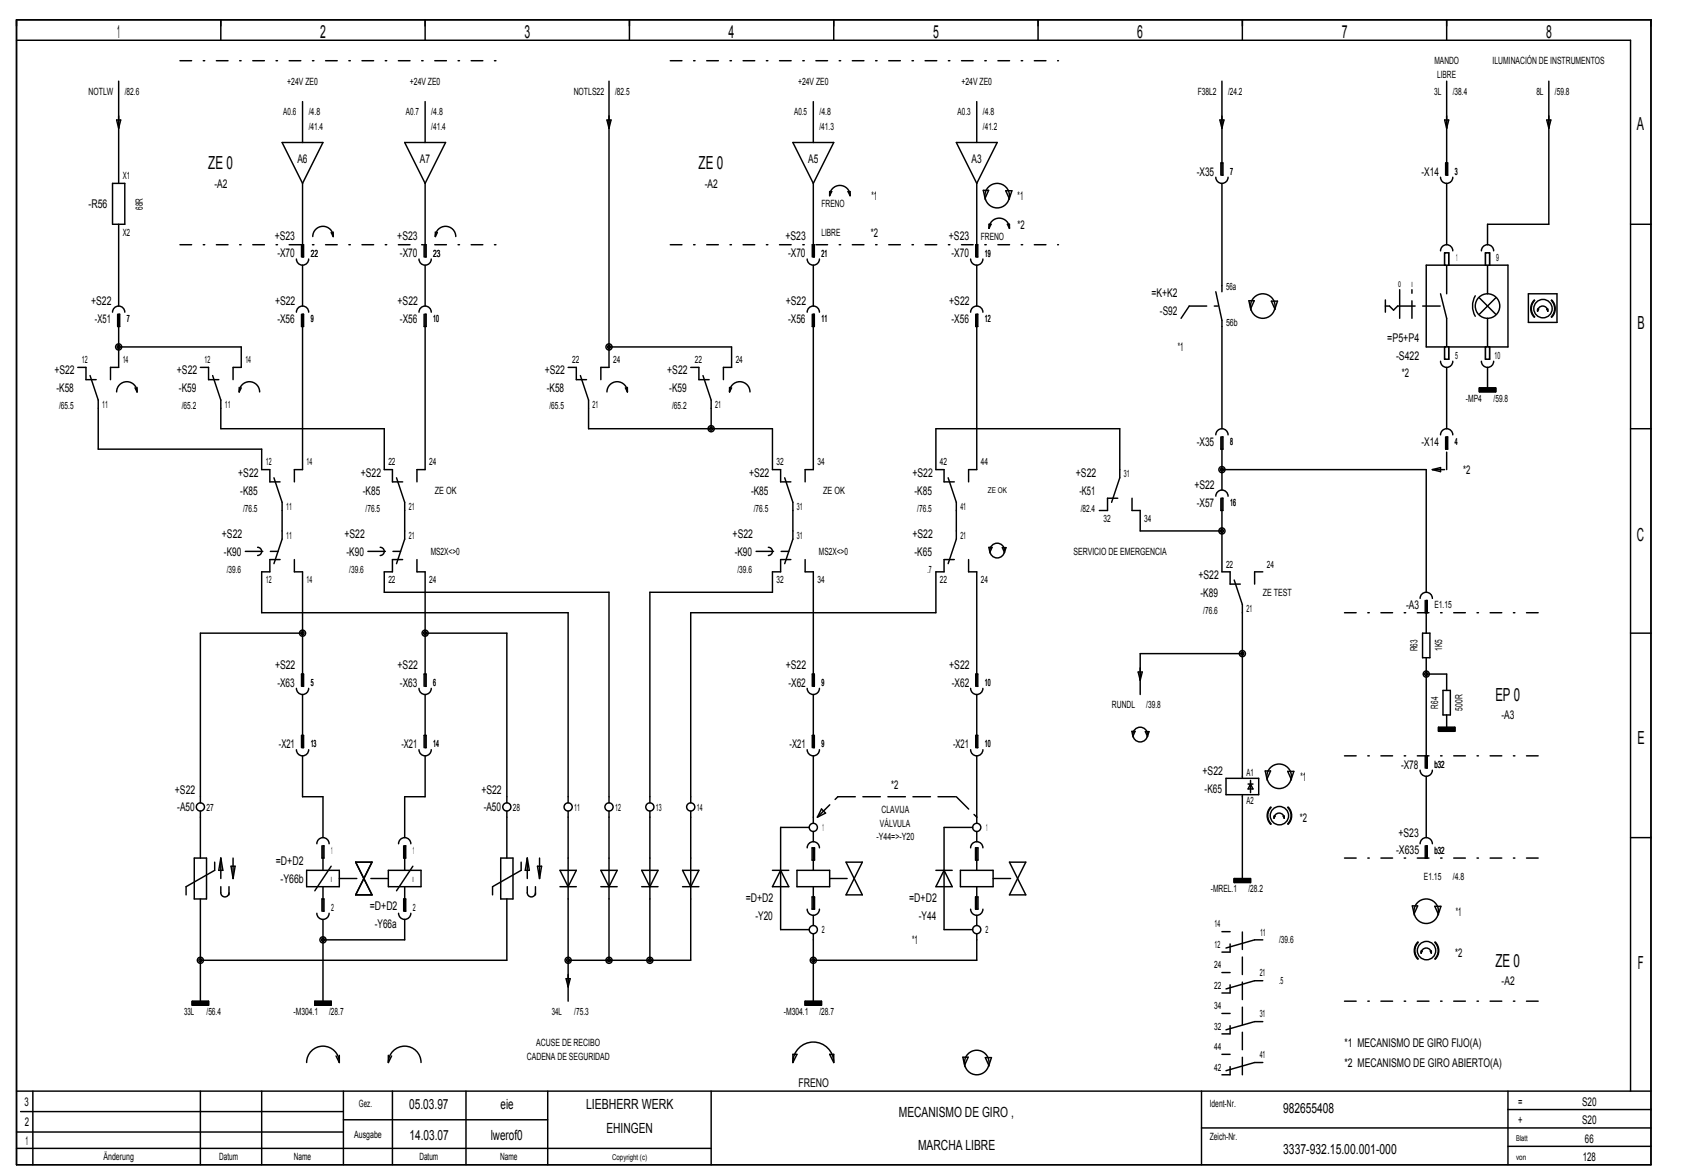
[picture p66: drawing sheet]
<svg xmlns="http://www.w3.org/2000/svg" width="408mm" height="284mm" viewBox="0 0 408 284" stroke-linecap="round" stroke-linejoin="round" font-family="sans-serif">
<defs><g id="words">
<g font-size="4.4">
<text x="28.4" y="9.3">1</text>
<text x="77.5" y="9.3">2</text>
<text x="127.1" y="9.3">3</text>
<text x="176.5" y="9.3">4</text>
<text x="226.1" y="9.3">5</text>
<text x="275.5" y="9.3">6</text>
<text x="325.1" y="9.3">7</text>
<text x="374.6" y="9.3">8</text>
<text x="396.6" y="31.6">A</text>
<text x="50.4" y="41">ZE 0</text>
<text x="169.2" y="41">ZE 0</text>
<text x="396.7" y="79.6">B</text>
<text x="396.6" y="131.1">C</text>
<text x="362.3" y="169.7">EP 0</text>
<text x="396.7" y="180.1">E</text>
<text x="362.3" y="234">ZE 0</text>
<text x="396.8" y="234.5">F</text>
</g>
<g font-size="3.4">
<text x="99.2" y="268.5">05.03.97</text>
<text x="121.3" y="268.5">eie</text>
<text x="142" y="268.5">LIEBHERR WERK</text>
<text x="310.9" y="269.5">982655408</text>
<text x="99.2" y="275.9">14.03.07</text>
<text x="118.9" y="275.9">lwerof0</text>
<text x="146.9" y="274.4">EHINGEN</text>
<text x="217.8" y="270.4">MECANISMO DE GIRO ,</text>
<text x="222.4" y="278.4">MARCHA LIBRE</text>
<text x="310.9" y="279.4">3337­932.15.00.001­000</text>
</g>
<g font-size="2.9">
<text x="72.1" y="39.4">A6</text>
<text x="101.8" y="39.4">A7</text>
<text x="195.8" y="39.4">A5</text>
<text x="235.4" y="39.4">A3</text>
<text x="52" y="45.5">­A2</text>
<text x="170.8" y="45.5">­A2</text>
<text x="289.9" y="42.5">­X35</text>
<text x="344.4" y="42.5">­X14</text>
<text x="21.4" y="50.4">­R56</text>
<text x="211.1" y="48.5">*1</text>
<text x="246.6" y="48.5">*1</text>
<text x="66.6" y="58">+S23</text>
<text x="96.3" y="58">+S23</text>
<text x="190.3" y="58">+S23</text>
<text x="211" y="57.4">*2</text>
<text x="229.9" y="58">+S23</text>
<text x="246.6" y="55.4">*2</text>
<text x="67.2" y="62.3">­X70</text>
<text x="96.9" y="62.3">­X70</text>
<text x="190.9" y="62.3">­X70</text>
<text x="230.5" y="62.3">­X70</text>
<text x="279" y="71.9">=K+K2</text>
<text x="22.1" y="73.8">+S22</text>
<text x="66.6" y="73.8">+S22</text>
<text x="96.3" y="73.8">+S22</text>
<text x="190.4" y="73.8">+S22</text>
<text x="230" y="73.8">+S22</text>
<text x="281" y="76.2">­S92</text>
<text x="23" y="78.2">­X51</text>
<text x="67.2" y="78.2">­X56</text>
<text x="96.9" y="78.2">­X56</text>
<text x="190.9" y="78.2">­X56</text>
<text x="230.5" y="78.2">­X56</text>
<text x="336.1" y="82.7">=P5+P4</text>
<text x="285.4" y="85.1">*1</text>
<text x="338.2" y="87.1">­S422</text>
<text x="13.2" y="90.7">+S22</text>
<text x="13.7" y="95">­K58</text>
<text x="42.9" y="90.7">+S22</text>
<text x="43.4" y="95">­K59</text>
<text x="132" y="90.7">+S22</text>
<text x="132.5" y="95">­K58</text>
<text x="161.7" y="90.7">+S22</text>
<text x="162.2" y="95">­K59</text>
<text x="339.7" y="91.2">*2</text>
<text x="289.9" y="107.9">­X35</text>
<text x="344.4" y="107.9">­X14</text>
<text x="57.7" y="115.4">+S22</text>
<text x="58.2" y="119.7">­K85</text>
<text x="87.4" y="115.4">+S22</text>
<text x="87.9" y="119.7">­K85</text>
<text x="181.5" y="115.4">+S22</text>
<text x="182" y="119.7">­K85</text>
<text x="221.1" y="115.4">+S22</text>
<text x="221.6" y="119.7">­K85</text>
<text x="260.7" y="115.4">+S22</text>
<text x="261.5" y="119.7">­K51</text>
<text x="289.4" y="118.4">+S22</text>
<text x="354.5" y="114.8">*2</text>
<text x="289.9" y="122.7">­X57</text>
<text x="53.8" y="130.3">+S22</text>
<text x="83.5" y="130.3">+S22</text>
<text x="177.5" y="130.3">+S22</text>
<text x="221.1" y="130.3">+S22</text>
<text x="54.3" y="134.6">­K90</text>
<text x="84" y="134.6">­K90</text>
<text x="178" y="134.6">­K90</text>
<text x="221.6" y="134.6">­K65</text>
<text x="290.4" y="140.2">+S22</text>
<text x="290.9" y="144.5">­K89</text>
<text x="340.7" y="147.5">­A3</text>
<text x="66.6" y="161.9">+S22</text>
<text x="96.3" y="161.9">+S22</text>
<text x="190.4" y="161.9">+S22</text>
<text x="230" y="161.9">+S22</text>
<text x="67.2" y="166.3">­X63</text>
<text x="96.9" y="166.3">­X63</text>
<text x="191" y="166.3">­X62</text>
<text x="230.6" y="166.3">­X62</text>
<text x="363.8" y="174.2">­A3</text>
<text x="67.6" y="181.1">­X21</text>
<text x="97.3" y="181.1">­X21</text>
<text x="191.3" y="181.1">­X21</text>
<text x="230.9" y="181.1">­X21</text>
<text x="215.9" y="191">*2</text>
<text x="291.4" y="187.7">+S22</text>
<text x="315.1" y="189">*1</text>
<text x="339.4" y="186.1">­X78</text>
<text x="42.4" y="192.1">+S22</text>
<text x="42.9" y="196.5">­A50</text>
<text x="116.6" y="192.1">+S22</text>
<text x="117.2" y="196.5">­A50</text>
<text x="291.9" y="192">­K65</text>
<text x="314.9" y="198.9">*2</text>
<text x="338.8" y="202.5">+S23</text>
<text x="66.8" y="209.5">=D+D2</text>
<text x="338.2" y="206.9">­X635</text>
<text x="68" y="213.8">­Y66b</text>
<text x="89.6" y="220.4">=D+D2</text>
<text x="180.7" y="218.4">=D+D2</text>
<text x="220.3" y="218.4">=D+D2</text>
<text x="352.7" y="221.7">*1</text>
<text x="90.8" y="224.7">­Y66a</text>
<text x="183" y="222.7">­Y20</text>
<text x="222.6" y="222.7">­Y44</text>
<text x="221" y="228.6">*1</text>
<text x="352.5" y="231.6">*2</text>
<text x="363.8" y="238.5">­A2</text>
<text x="325.7" y="253.4">*1 MECANISMO DE GIRO FIJO(A)</text>
<text x="193.4" y="263.3">FRENO</text>
<text x="325.7" y="258.3">*2 MECANISMO DE GIRO ABIERTO(A)</text>
<text x="5.9" y="267.8">3</text>
<text x="367.8" y="267.8">=</text>
<text x="383.3" y="267.8">S20</text>
<text x="6" y="272.7">2</text>
<text x="367.8" y="272.2">+</text>
<text x="383.3" y="272.2">S20</text>
<text x="6.2" y="277.2">1</text>
<text x="383.5" y="281.1">128</text>
<text x="384" y="276.7">66</text>
</g>
<g font-size="2.4">
<text x="347.5" y="15.6">MANDO</text>
<text x="361.6" y="15.6">ILUMINACIÓN DE INSTRUMENTOS</text>
<text x="21.5" y="23">NOTLW</text>
<text x="30.2" y="23">/82.6</text>
<text x="69.6" y="20.5">+24V ZE0</text>
<text x="99.3" y="20.5">+24V ZE0</text>
<text x="139" y="23">NOTLS22</text>
<text x="149" y="23">/82.5</text>
<text x="193.4" y="20.5">+24V ZE0</text>
<text x="233" y="20.5">+24V ZE0</text>
<text x="290.2" y="23">F38L2</text>
<text x="297.5" y="23">/24.2</text>
<text x="347.5" y="23">3L</text>
<text x="348.2" y="18.9">LIBRE</text>
<text x="352" y="23">/38.4</text>
<text x="372.2" y="23">8L</text>
<text x="376.7" y="23">/59.8</text>
<text x="68.6" y="28">A0.6</text>
<text x="74.8" y="28">/4.8</text>
<text x="98.3" y="28">A0.7</text>
<text x="104.5" y="28">/4.8</text>
<text x="192.4" y="28">A0.5</text>
<text x="198.5" y="28">/4.8</text>
<text x="232" y="28">A0.3</text>
<text x="238.1" y="28">/4.8</text>
<text x="74.8" y="31.4">/41.4</text>
<text x="104.5" y="31.4">/41.4</text>
<text x="198.5" y="31.4">/41.3</text>
<text x="238.1" y="31.4">/41.2</text>
<text x="29.7" y="43.4">X1</text>
<text x="298" y="42.3">7</text>
<text x="352.5" y="42.3">3</text>
<text x="34.6" y="50.8" transform="rotate(-90 34.6 50.8)">68R</text>
<text x="199" y="50.2">FRENO</text>
<text x="29.7" y="57.1">X2</text>
<text x="199" y="57.2">LIBRE</text>
<text x="237.6" y="58.1">FRENO</text>
<text x="75.3" y="62.1">22</text>
<text x="105" y="62.1">23</text>
<text x="199" y="62.1">21</text>
<text x="238.6" y="62.1">19</text>
<text x="352.8" y="63.1">1</text>
<text x="362.5" y="63.1">9</text>
<text x="297" y="70.1">56a</text>
<text x="30.7" y="77.9">7</text>
<text x="75.3" y="77.9">9</text>
<text x="105" y="77.9">10</text>
<text x="199" y="77.9">11</text>
<text x="238.6" y="77.9">12</text>
<text x="297" y="78.9">56b</text>
<text x="19.8" y="87.9">12</text>
<text x="29.7" y="87.9">14</text>
<text x="49.5" y="87.9">12</text>
<text x="59.4" y="87.9">14</text>
<text x="138.6" y="87.9">22</text>
<text x="148.5" y="87.9">24</text>
<text x="168.3" y="87.9">22</text>
<text x="178.2" y="87.9">24</text>
<text x="352.6" y="86.9">5</text>
<text x="362.1" y="86.9">10</text>
<text x="14.3" y="99.1">/65.5</text>
<text x="24.8" y="98.7">11</text>
<text x="44" y="99.1">/65.2</text>
<text x="54.5" y="98.7">11</text>
<text x="133.1" y="99.1">/65.5</text>
<text x="143.6" y="98.7">21</text>
<text x="162.8" y="99.1">/65.2</text>
<text x="173.3" y="98.7">21</text>
<text x="355.2" y="97.3">­MP4</text>
<text x="361.9" y="97.3">/59.8</text>
<text x="298" y="107.6">8</text>
<text x="352.5" y="107.6">4</text>
<text x="64.4" y="112.7">12</text>
<text x="74.3" y="112.7">14</text>
<text x="94.1" y="112.7">22</text>
<text x="104" y="112.7">24</text>
<text x="188.1" y="112.7">32</text>
<text x="198" y="112.7">34</text>
<text x="227.7" y="112.7">42</text>
<text x="237.6" y="112.7">44</text>
<text x="105.4" y="119.5">ZE OK</text>
<text x="199.4" y="119.5">ZE OK</text>
<text x="272.3" y="115.6">31</text>
<text x="58.9" y="123.9">/76.5</text>
<text x="69.3" y="123.5">11</text>
<text x="88.6" y="123.9">/76.5</text>
<text x="99" y="123.5">21</text>
<text x="182.6" y="123.9">/76.5</text>
<text x="193.1" y="123.5">31</text>
<text x="222.2" y="123.9">/76.5</text>
<text x="232.7" y="123.5">41</text>
<text x="261.8" y="123.9">/82.4</text>
<text x="298" y="122.5">16</text>
<text x="69.3" y="130.4">11</text>
<text x="99" y="130.4">21</text>
<text x="193.1" y="130.4">31</text>
<text x="232.7" y="130.4">21</text>
<text x="267.3" y="126.4">32</text>
<text x="277.2" y="126.4">34</text>
<text x="104.4" y="134.4">MS2X&lt;&gt;0</text>
<text x="198.4" y="134.4">MS2X&lt;&gt;0</text>
<text x="260.1" y="134.4">SERVICIO DE EMERGENCIA</text>
<text x="297" y="137.4">22</text>
<text x="306.9" y="137.4">24</text>
<text x="54.9" y="138.7">/39.6</text>
<text x="64.4" y="141.2">12</text>
<text x="74.3" y="141.2">14</text>
<text x="84.6" y="138.7">/39.6</text>
<text x="94.1" y="141.2">22</text>
<text x="104" y="141.2">24</text>
<text x="178.7" y="138.7">/39.6</text>
<text x="188.1" y="141.2">32</text>
<text x="198" y="141.2">34</text>
<text x="224.7" y="138.7">.7</text>
<text x="227.7" y="141.2">22</text>
<text x="237.6" y="141.2">24</text>
<text x="291.5" y="148.6">/76.6</text>
<text x="302" y="148.2">21</text>
<text x="305.9" y="144.3">ZE TEST</text>
<text x="347.5" y="147.2">E1.15</text>
<text x="343.5" y="157.7" transform="rotate(-90 343.5 157.7)">R63</text>
<text x="349.4" y="157.6" transform="rotate(-90 349.4 157.6)">1K5</text>
<text x="75.3" y="166.1">5</text>
<text x="105" y="166.1">6</text>
<text x="199" y="166.1">9</text>
<text x="238.6" y="166.1">10</text>
<text x="269.4" y="171.5">RUNDL</text>
<text x="277.7" y="171.5">/39.8</text>
<text x="348.4" y="171.5" transform="rotate(-90 348.4 171.5)">R64</text>
<text x="354.3" y="172" transform="rotate(-90 354.3 172)">500R</text>
<text x="75.3" y="180.9">13</text>
<text x="105" y="180.9">14</text>
<text x="199" y="180.9">9</text>
<text x="238.6" y="180.9">10</text>
<text x="347.5" y="185.9">b32</text>
<text x="302" y="187.9">A1</text>
<text x="50" y="196.3">27</text>
<text x="124.3" y="196.3">28</text>
<text x="139.1" y="196.3">11</text>
<text x="149" y="196.3">12</text>
<text x="158.9" y="196.3">13</text>
<text x="168.8" y="196.3">14</text>
<text x="213.6" y="196.7">CLAVIJA</text>
<text x="302" y="194.7">A2</text>
<text x="199.3" y="201.2">1</text>
<text x="212.3" y="203.5">­Y44=&gt;­Y20</text>
<text x="213.2" y="200.1">VÁLVULA</text>
<text x="238.9" y="201.2">1</text>
<text x="80.2" y="206.6">1</text>
<text x="100" y="206.6">1</text>
<text x="347.5" y="206.6">b32</text>
<text x="345" y="213.1">E1.15</text>
<text x="352" y="213.1">/4.8</text>
<text x="80.2" y="220.5">2</text>
<text x="100" y="220.5">2</text>
<text x="293.4" y="216.1">­MREL.1</text>
<text x="302.5" y="216.1">/28.2</text>
<text x="199.1" y="226">2</text>
<text x="238.7" y="226">2</text>
<text x="294.3" y="224.5">14</text>
<text x="305.3" y="226.5">11</text>
<text x="294.3" y="229.5">12</text>
<text x="309.9" y="228.4">/39.6</text>
<text x="294.2" y="239.4">22</text>
<text x="294.2" y="234.4">24</text>
<text x="305.2" y="236.4">21</text>
<text x="309.9" y="238.3">.5</text>
<text x="44.6" y="245.8">33L</text>
<text x="50" y="245.8">/56.4</text>
<text x="71.1" y="245.8">­M304.1</text>
<text x="79.7" y="245.8">/28.7</text>
<text x="133.7" y="245.8">34L</text>
<text x="139.1" y="245.8">/75.3</text>
<text x="189.9" y="245.8">­M304.1</text>
<text x="198.5" y="245.8">/28.7</text>
<text x="294.2" y="244.3">34</text>
<text x="294.2" y="249.3">32</text>
<text x="305.2" y="246.3">31</text>
<text x="127.6" y="256.5">CADENA DE SEGURIDAD</text>
<text x="129.9" y="253.2">ACUSE DE RECIBO</text>
<text x="294.2" y="254.2">44</text>
<text x="305.2" y="256.2">41</text>
<text x="294.2" y="259.2">42</text>
<text x="87" y="268">Gez.</text>
<text x="293.1" y="268">Ident­Nr.</text>
<text x="85.8" y="275.5">Ausgabe</text>
<text x="293.1" y="275.9">Zeich­Nr.</text>
<text x="25.1" y="280.9">Änderung</text>
<text x="53.1" y="280.9">Datum</text>
<text x="71.2" y="280.9">Name</text>
<text x="101.6" y="280.9">Datum</text>
<text x="121.2" y="280.9">Name</text>
</g>
<g font-size="1.9">
<text x="338.8" y="69.4">0</text>
<text x="239.4" y="119.4">ZE OK</text>
<text x="148.3" y="280.8">Copyright (c)</text>
<text x="367.3" y="280.8">von</text>
<text x="367.3" y="276.4">Blatt</text>
</g>
<g font-size="1.7">
<text x="342" y="69.4">I</text>
<text x="80.2" y="213.5">I</text>
<text x="100" y="213.5">I</text>
</g>
</g></defs>
<g fill="none" stroke="#000" stroke-width=".35">
<path d="M28.3 29.1h.9l-.4 1.9zM28.8 28.1v2.9M68.3 34.5h9.9l-4.9 9.9zM98.1 34.5h9.8l-4.9 9.9zM147.1 29.1h.9l-.4 1.9zM147.6 28.1v2.9M192.1 34.5h9.9l-5 9.9zM231.7 34.5h9.9l-4.9 9.9zM350.5 39.4v3h.2v-3h-.4v3M27.3 44.4h2.9v9.9h-2.9zM73.3 59.2v3h.2v-3h-.4v3M75.8 57.3a2.47 2.47 0 0 1 2.5-2.5 2.47 2.47 0 0 1 2.4 2.5"/>
<path d="M80.2 56.3l.5 1M80.7 56.2v1.1M103 59.2v3h.2v-3h-.4v3M105.5 57.3a2.47 2.47 0 0 1 2.4-2.5 2.47 2.47 0 0 1 2.5 2.5M105.5 56.2v1.1M106 56.3l-.5 1M197 59.2v3h.3v-3h-.5v3M201 47.4a2.47 2.47 0 0 1 2.5-2.5 2.47 2.47 0 0 1 2.5 2.5M201 46.4h.5l-.5 1zM205.5 46.4h.5v1zM236.7 59.2v3h.2v-3h-.5v3M238.7 47.9l.8-1.8h-1.3l.5 2.3"/>
<path d="M239.6 55.3a2.47 2.47 0 0 1 2.5-2.5 2.47 2.47 0 0 1 2.5 2.5M239.6 54.3h.5l-.5 1zM244.1 54.3h.5v1zM244.6 48.2l-.9-2h1.5l-.7 2.1M349 42.9a1.48 1.48 0 0 0 1.5 1.5 1.48 1.48 0 0 0 1.5-1.5M27.3 75.6a1.49 1.49 0 0 1 1.4-1.5 1.49 1.49 0 0 1 1.5 1.5M28.5 76.1v2.9h.5v-2.9h-.2v2.9M71.8 75.6a1.49 1.49 0 0 1 1.5-1.5 1.49 1.49 0 0 1 1.5 1.5M71.8 62.7a1.49 1.49 0 0 0 1.5 1.5 1.49 1.49 0 0 0 1.5-1.5M73.1 76.1v2.9h.4v-2.9h-.2v2.9M101.5 75.6a1.49 1.49 0 0 1 1.5-1.5 1.49 1.49 0 0 1 1.5 1.5M101.5 62.7a1.49 1.49 0 0 0 1.5 1.5 1.49 1.49 0 0 0 1.5-1.5"/>
<path d="M102.8 76.1v2.9h.4v-2.9h-.2v2.9M195.6 75.6a1.49 1.49 0 0 1 1.5-1.5 1.49 1.49 0 0 1 1.4 1.5M195.6 62.7a1.49 1.49 0 0 0 1.5 1.5 1.49 1.49 0 0 0 1.4-1.5M196.8 76.1v2.9h.5v-2.9h-.3v2.9M235.2 75.6a1.49 1.49 0 0 1 1.4-1.5 1.49 1.49 0 0 1 1.5 1.5M235.2 62.7a1.49 1.49 0 0 0 1.4 1.5 1.49 1.49 0 0 0 1.5-1.5M236.4 76.1v2.9h.5v-2.9h-.2v2.9M335.6 72.6v3M339.1 70.1v7M345.5 64.2h19.9v19.8h-19.9zM349 60.7a1.48 1.48 0 0 1 1.5-1.5 1.48 1.48 0 0 1 1.5 1.5M349 71.1l1.5 6v6.9"/>
<path d="M350 64.2v-3h1v3M350.5 64.2v6.9M357.4 71.6a5 5 0 0 0 0 5M358.4 72.1l4 4M358.9 60.7a1.48 1.48 0 0 1 1.5-1.5 1.48 1.48 0 0 1 1.5 1.5M360.4 64.2v6.9M360.4 77.1v6.9M362.4 72.1l-4 4M18.9 88.9h1.9v3h2.5M21.8 90.9l2 6v1.9M28.3 94.9a2.47 2.47 0 0 1 2.4-2.5 2.47 2.47 0 0 1 2.5 2.5M28.8 88.9h-2v3"/>
<path d="M32.7 93.9l.5 1M33.2 93.8v1.1M48.5 88.9h2v3h2.5M51.5 90.9l2 6v1.9M58 94.9a2.47 2.47 0 0 1 2.4-2.5 2.47 2.47 0 0 1 2.5 2.5M58 93.8v1.1M58.4 88.9h-1.9v3M58.4 93.9l-.4 1M137.7 88.9h1.9v3h2.5M140.6 90.9l2 6v1.9M147.1 94.9a2.48 2.48 0 0 1 2.4-2.5 2.48 2.48 0 0 1 2.5 2.5M147.6 88.9h-2v3"/>
<path d="M151.5 93.9l.5 1M152 93.8v1.1M167.4 88.9h1.9v3h2.5M170.3 90.9l2 6v1.9M176.8 94.9a2.47 2.47 0 0 1 2.4-2.5 2.47 2.47 0 0 1 2.5 2.5M176.8 93.8v1.1M177.2 88.9h-1.9v3M177.2 93.9l-.4 1M349 87.5a1.48 1.48 0 0 0 1.5 1.4 1.48 1.48 0 0 0 1.5-1.4M358.9 87.5a1.48 1.48 0 0 0 1.5 1.4 1.48 1.48 0 0 0 1.5-1.4M63.4 113.7h2v3h2.5M66.4 115.7l1.9 5.9v2"/>
<path d="M73.3 113.7h-2v3M93.1 113.7h2v3h2.5M96.1 115.7l2 5.9v2M103 113.7h-2v3M187.1 113.7h2v3h2.5M190.1 115.7l2 5.9v2M197 113.7h-1.9v3M226.8 113.7h1.9v3h2.5M229.7 115.7l2 5.9v2M236.7 113.7h-2v3M62.4 132.5a.99 .99 0 0 1 1 1 .99 .99 0 0 1-1 1M67.9 135.5h-2.5v2.9h-2"/>
<path d="M68.3 128.5v2l-1.9 6M71.3 135.5v2.9h2M92.1 132.5a.99 .99 0 0 1 1 1 .99 .99 0 0 1-1 1M97.6 135.5h-2.5v2.9h-2M98.1 128.5v2l-2 6M101 135.5v2.9h2M186.2 132.5a.99 .99 0 0 1 .9 1 .99 .99 0 0 1-.9 1M191.6 135.5h-2.5v2.9h-2M192.1 128.5v2l-2 6M195.1 135.5v2.9h1.9M231.2 135.5h-2.5v2.9h-1.9M231.7 128.5v2l-2 6"/>
<path d="M234.7 135.5v2.9h2M239.9 133.6l.5-1.1h-.8l.3 1.4M243.4 133.8l-.6-1.2h.9l-.4 1.2M344.1 144.9a1.48 1.48 0 0 1 1.5-1.5 1.48 1.48 0 0 1 1.4 1.5M344.7 153.3h1.7v5.9h-1.7zM345.3 145.4v2.9h.5v-2.9h-.3v2.9M71.8 166.7a1.49 1.49 0 0 0 1.5 1.4 1.49 1.49 0 0 0 1.5-1.4M73.3 163.2v3h.2v-3h-.4v3M73.3 178v3h.2v-3h-.4v3M101.5 166.7a1.49 1.49 0 0 0 1.5 1.4 1.49 1.49 0 0 0 1.5-1.4M103 163.2v3h.2v-3h-.4v3M103 178v3h.2v-3h-.4v3"/>
<path d="M195.6 166.7a1.49 1.49 0 0 0 1.5 1.4 1.49 1.49 0 0 0 1.4-1.4M197 163.2v3h.3v-3h-.5v3M197 178v3h.3v-3h-.5v3M235.2 166.7a1.49 1.49 0 0 0 1.4 1.4 1.49 1.49 0 0 0 1.5-1.4M236.7 163.2v3h.2v-3h-.5v3M236.7 178v3h.2v-3h-.5v3M348.5 176.1h4v1h-4zM348.5 177h4M348.5 176.9h4M348.5 176.8h4M348.5 176.7h4M348.5 176.6h4"/>
<path d="M348.5 176.5h4M348.5 176.4h4M348.5 176.3h4M348.5 176.2h4M349.6 167.2h1.8v5.9h-1.8zM48.5 192.9v1.5M48.5 196.4v1.4M71.8 181.5a1.49 1.49 0 0 0 1.5 1.5 1.49 1.49 0 0 0 1.5-1.5M101.5 181.5a1.49 1.49 0 0 0 1.5 1.5 1.49 1.49 0 0 0 1.5-1.5M122.8 192.9v1.5M122.8 196.4v1.4M137.7 192.9v1.5"/>
<path d="M137.7 196.4v1.4M147.6 192.9v1.5M147.6 196.4v1.4M157.5 192.9v1.5M157.5 196.4v1.4M167.4 192.9v1.5M167.4 196.4v1.4M195.6 181.5a1.49 1.49 0 0 0 1.5 1.5 1.49 1.49 0 0 0 1.4-1.5M197 197.8v1.5M235.2 181.5a1.49 1.49 0 0 0 1.4 1.5 1.49 1.49 0 0 0 1.5-1.5M236.7 197.8v1.5M344.1 186.5a1.48 1.48 0 0 0 1.5 1.4 1.48 1.48 0 0 0 1.4-1.4"/>
<path d="M345.5 183v3h.3v-3h-.5v3M47.1 207.7h2.9v9.9h-2.9zM52 208.7v2l-6.9 4v2M53.5 214.7v1.5a.99 .99 0 0 0 1 1 .99 .99 0 0 0 1-1M53.5 207.7v5M53.5 207.7l.5 3h-1zM55.5 214.7v2M56 209.7h1l-.5 3zM56.5 207.7v5M74.3 210.7h7.9v4h-7.9zM76.8 204.3a1.49 1.49 0 0 1 1.5-1.5 1.49 1.49 0 0 1 1.4 1.5M78 204.8v2.9h.5v-2.9h-.3v5.9"/>
<path d="M78.2 214.7v5.9h.3v-3h-.5v3M86.2 208.7h3.9l-3.9 8h3.9zM94.1 210.7h7.9v4h-7.9zM96.6 204.3a1.49 1.49 0 0 1 1.5-1.5 1.49 1.49 0 0 1 1.4 1.5M97.8 204.8v2.9h.5v-2.9h-.2v5.9M98.1 214.7v5.9h.2v-3h-.5v3M121.3 207.7h3v9.9h-3zM126.3 208.7v2l-7 4v2M127.8 214.7v1.5a.99 .99 0 0 0 .9 1 .99 .99 0 0 0 1-1M127.8 207.7l.4 3h-.9zM127.8 207.7v5M129.7 214.7v2"/>
<path d="M130.2 209.7h1l-.5 3zM130.7 207.7v5M135.7 210.7h3.9l-1.9 4zM135.7 214.7h3.9M137.7 207.7v9.9M145.6 210.7h3.9l-1.9 4zM145.6 214.7h3.9M147.6 207.7v9.9M155.5 210.7h3.9l-1.9 4zM155.5 214.7h3.9M157.5 207.7v9.9M165.4 210.7h3.9l-1.9 4z"/>
<path d="M165.4 214.7h3.9M167.4 207.7v9.9M187.1 210.7h4M189.1 210.7l2 4h-4zM193.1 210.7h7.9v4h-7.9zM195.6 205.3a1.49 1.49 0 0 1 1.5-1.5 1.49 1.49 0 0 1 1.4 1.5M196.1 200.3h-7v24.8h7M196.8 205.3h.5v2.9h-.5zM196.8 217.2h.5v2.9h-.5zM197 201.3v2.5M197 205.3v5.4M197 214.7v5.4"/>
<path d="M205 208.7h3.9l-3.9 8h3.9zM226.8 210.7h3.9M228.7 210.7l2 4h-3.9zM232.7 210.7h7.9v4h-7.9zM235.2 205.3a1.49 1.49 0 0 1 1.4-1.5 1.49 1.49 0 0 1 1.5 1.5M235.7 200.3h-7v24.8h7M236.4 217.2h.5v2.9h-.5zM236.4 205.3h.5v2.9h-.5zM236.7 201.3v2.5M236.7 205.3v5.4M236.7 214.7v5.4M244.6 208.7h3.9l-3.9 8h3.9z"/>
<path d="M344.1 204.3a1.48 1.48 0 0 1 1.5-1.5 1.48 1.48 0 0 1 1.4 1.5M345.3 204.8v2.9h.5v-2.9h-.3v2.9M76.8 221.1a1.49 1.49 0 0 0 1.5 1.5 1.49 1.49 0 0 0 1.4-1.5M96.6 221.1a1.49 1.49 0 0 0 1.5 1.5 1.49 1.49 0 0 0 1.4-1.5M137.2 237h.9l-.4 1.9zM137.7 236v2.9M195.6 220.1a1.49 1.49 0 0 0 1.5 1.5 1.49 1.49 0 0 0 1.4-1.5M197 221.6v2.5M197 226.1v1.4M235.2 220.1a1.49 1.49 0 0 0 1.4 1.5 1.49 1.49 0 0 0 1.5-1.5M236.7 221.6v2.5M236.7 226.1v1.4"/>
<path d="M342.7 221.1l.8-1.8h-1.3l.5 2.3M344.3 230.8a1.24 1.24 0 0 1 1.2-1.3 1.24 1.24 0 0 1 1.3 1.3M344.3 230.3h.3l-.3 .5zM346.5 230.3h.3v.5zM348.5 221.4l-.9-2h1.5l-.7 2.1M46.6 242.4h3.9v1h-3.9zM46.6 243.3h3.9M46.6 243.2h3.9M46.6 243.1h3.9M46.6 243h3.9M46.6 242.9h3.9M46.6 242.8h3.9"/>
<path d="M46.6 242.7h3.9M46.6 242.6h3.9M46.6 242.5h3.9M74.3 257.2a4 4 0 0 1 3.9-3.9 4 4 0 0 1 4 3.9M76.3 242.4h3.9v1h-3.9zM76.3 243.3h3.9M76.3 243.2h3.9M76.3 243.1h3.9M76.3 243h3.9M76.3 242.9h3.9M76.3 242.8h3.9M76.3 242.7h3.9"/>
<path d="M76.3 242.6h3.9M76.3 242.5h3.9M81.4 255.7l.8 1.5M82.2 255.5v1.7M94.1 257.2a4 4 0 0 1 3.9-3.9 4 4 0 0 1 4 3.9M94.1 255.5v1.7M94.9 255.7l-.8 1.5M192.1 257.2a4.9 4.9 0 0 1 4.9-4.9 4.9 4.9 0 0 1 5 4.9M192.1 255.3h1l-1 1.9zM195.1 242.4h3.9v1h-3.9zM195.1 243.3h3.9M195.1 243.2h3.9"/>
<path d="M195.1 243.1h3.9M195.1 243h3.9M195.1 242.9h3.9M195.1 242.8h3.9M195.1 242.7h3.9M195.1 242.6h3.9M195.1 242.5h3.9M201 255.3h1v1.9zM233.8 257.7l.8-1.7h-1.3l.5 2.2M239.6 258l-.9-1.9h1.5l-.7 2"/>
<circle cx="241.6" cy="47.4" r="2.97"/>
<circle cx="360.4" cy="74.1" r="2.97"/>
<circle cx="241.6" cy="133.3" r="1.78"/>
<circle cx="345.5" cy="163.2" r=".74"/>
<circle cx="345.5" cy="163.2" r=".37"/>
<circle cx="48.5" cy="195.4" r=".99"/>
<circle cx="122.8" cy="195.4" r=".99"/>
<circle cx="137.6" cy="195.4" r=".99"/>
<circle cx="147.5" cy="195.4" r=".99"/>
<circle cx="157.4" cy="195.4" r=".99"/>
<circle cx="167.3" cy="195.4" r=".99"/>
<circle cx="197" cy="200.3" r=".99"/>
<circle cx="236.6" cy="200.3" r=".99"/>
<circle cx="48.5" cy="232.5" r=".74"/>
<circle cx="48.5" cy="232.5" r=".37"/>
<circle cx="137.6" cy="232.5" r=".74"/>
<circle cx="137.6" cy="232.5" r=".37"/>
<circle cx="147.5" cy="232.5" r=".74"/>
<circle cx="147.5" cy="232.5" r=".37"/>
<circle cx="157.4" cy="232.5" r=".74"/>
<circle cx="157.4" cy="232.5" r=".37"/>
<circle cx="197" cy="225.1" r=".99"/>
<circle cx="236.6" cy="225.1" r=".99"/>
<circle cx="345.5" cy="220.6" r="2.97"/>
<circle cx="236.6" cy="257.2" r="2.97"/>
</g>
<path d="M335.6 74.1h1M336.6 74.1l1 1M337.6 75.1l1-1M338.6 74.1h10.9M342.1 77.1v-7M59.4 133.5h8M89.1 133.5h8M183.2 133.5h7.9M82.2 212.7h5.9M94.1 212.7h-6M201 212.7h5.9M240.6 212.7h6" fill="none" stroke="#000" stroke-width=".35" stroke-dasharray="4.2 1.8"/>
<path d="M350 61.2h1v3h-1z" fill-rule="evenodd" fill="#fff" stroke="#000" stroke-width=".35"/>
<path d="M359.9 61.2h1v3h-1z" fill="none" stroke="#000" stroke-width=".35"/>
<path d="M359.9 61.2h1v3h-1z" fill-rule="evenodd" fill="#fff" stroke="#000" stroke-width=".35"/>
<path d="M359.9 84h1v3h-1z" fill="none" stroke="#000" stroke-width=".35"/>
<path d="M359.9 84h1v3h-1z" fill-rule="evenodd" fill="#fff" stroke="#000" stroke-width=".35"/>
<path d="M350 84h1v3h-1z" fill="none" stroke="#000" stroke-width=".35"/>
<path d="M350 84h1v3h-1z" fill-rule="evenodd" fill="#fff" stroke="#000" stroke-width=".35"/>
<g fill="none" stroke="#000" stroke-width=".35">
<path d="M4 4.8h396v277.2h-396zM4 9.7h391.1v254.5M28.8 19.6v24.8M53.5 4.8v4.9M103 4.8v4.9M147.6 19.6v69.3M152.5 4.8v4.9M202 4.8v4.9M251.5 4.8v4.9M296.1 19.6v22.8h.2v-3h-.5v3M301 4.8v4.9M350.5 4.8v4.9"/>
<path d="M350.5 19.6v19.8M375.3 19.6v34.7h-14.9v4.9M73.3 24.6v9.9M103 24.6v9.9M197 24.6v9.9M236.7 24.6v9.9M295.6 29.1h.9l-.4 1.9zM350 29.1h1l-.5 1.9zM374.8 29.1h.9l-.4 1.9zM28.8 54.3v19.8M73.3 44.4v14.8M103 44.4v14.8"/>
<path d="M197 44.4v14.8M236.7 44.4v14.8M294.6 42.9a1.48 1.48 0 0 0 1.5 1.5 1.48 1.48 0 0 0 1.4-1.5M296.1 44.4v26.2M350.5 44.4v14.8M395.1 54.3h4.9M28.8 79v9.9M73.3 64.2v9.9M73.3 79v34.7M103 64.2v9.9M103 79v34.7M197 64.2v9.9"/>
<path d="M197 79v34.7M236.7 64.2v9.9M236.7 79v34.7M288.1 74.1l-1.9 3M294.6 70.6l1.5 7v26.2M303.1 74.6l.8-1.8h-1.3l.5 2.3M308.9 74.9l-.9-2h1.5l-.7 2.1M370.3 71.1h6.9v7h-6.9zM371.7 72.6a2.97 2.97 0 0 0 0 4.2M371.8 72.7a2.82 2.82 0 0 0 0 4M372.5 75.3a1.24 1.24 0 0 1 1.3-1.2 1.24 1.24 0 0 1 1.2 1.2M372.5 74.8h.3l-.3 .5z"/>
<path d="M374.8 74.8h.2v.5zM375.8 72.7a2.82 2.82 0 0 1 0 4M375.9 72.6a2.97 2.97 0 0 1 0 4.2M23.8 98.8v9.9h39.6v5M28.8 84h29.6v4.9M53.5 98.8v5h39.6v9.9M142.6 98.8v5h44.5v9.9M147.6 84h29.6v4.9M172.3 98.8v5M350.5 88.9v14.9M358.4 93.9h4v1h-4zM358.4 94.8h4"/>
<path d="M358.4 94.7h4M358.4 94.6h4M358.4 94.5h4M358.4 94.4h4M358.4 94.3h4M358.4 94.2h4M358.4 94.1h4M358.4 94h4M360.4 88.9v5M226.8 113.7v-9.9h44.5v11.9l-2 5.9M294.6 105.3a1.48 1.48 0 0 1 1.5-1.5 1.48 1.48 0 0 1 1.4 1.5M295.8 105.8v2.9h.5v-2.9h-.2v12.8"/>
<path d="M296.1 113.7h49.4v29.7M347 113.7h3M347 113.7l2-.5v1zM349 105.3a1.48 1.48 0 0 1 1.5-1.5 1.48 1.48 0 0 1 1.5 1.5M350.3 105.8v2.9h.4v-2.9h-.2v2.9M395.1 103.8h4.9M63.4 138.4v9.9h74.3v44.6M68.3 123.6v4.9M73.3 138.4v24.8M93.1 138.4v5h54.5v49.5M98.1 123.6v4.9M103 138.4v24.8"/>
<path d="M187.1 138.4v5h-29.6v49.5M192.1 123.6v4.9M197 138.4v24.8M226.8 138.4v9.9h-59.4v44.6M231.7 123.6v4.9M236.7 138.4v24.8M270.8 120.6h-2.5v3h-2M274.3 120.6v3h2v4.9h19.8M294.6 120.1a1.48 1.48 0 0 1 1.5-1.5 1.48 1.48 0 0 1 1.4 1.5M295.8 120.6v3h.5v-3h-.2v17.8h1.9v3h2.5M305.9 138.4h-1.9v3M73.3 153.3h-24.8v39.6"/>
<path d="M103 153.3h19.8v39.6M299 140.4l2 6v42M301 158.2h-24.7v9.9M345.5 148.3v5M345.5 159.2v23.8M395.1 153.3h4.9M73.3 168.1v9.9M103 168.1v9.9M197 168.1v9.9M236.7 168.1v9.9M274.5 178.1l.5-1h-.8l.3 1.3M275.8 162.7h.9l-.4 2z"/>
<path d="M278 178.3l-.5-1.2h.9l-.4 1.3M345.5 163.2h5v4M350.5 173.1v3M48.5 197.8v9.9M73.3 183v9.9h4.9v9.9M103 183v9.9h-4.9v9.9M122.8 197.8v9.9M137.7 197.8v9.9M147.6 197.8v9.9M157.5 197.8v9.9M167.4 197.8v9.9M197 183v14.8"/>
<path d="M199 195.9l1 1-2 .9zM236.7 183v14.8M297 188.4h8v4h-8zM301 192.4v20.3M302.4 189.8h1.2M303 188.9v3M303 189.8l.6 1.2h-1.2zM307 188.4l.8-1.7h-1.3l.5 2.2M307.9 195.4a2.97 2.97 0 0 0 0 4.2M308 195.5a2.82 2.82 0 0 0 0 4M308.7 198.1a1.24 1.24 0 0 1 1.2-1.2 1.24 1.24 0 0 1 1.2 1.2M308.7 197.6h.2l-.2 .5z"/>
<path d="M310.9 197.6h.2v.5zM312 195.5a2.82 2.82 0 0 1 0 4M312.1 195.4a2.97 2.97 0 0 1 0 4.2M312.9 188.7l-.9-1.9h1.5l-.7 2M345.5 187.9v14.9M48.5 217.6v24.8M80.2 209.7l-3.9 6M100 209.7l-3.9 6M122.8 217.6v14.9h-74.3M137.7 217.6v24.8M147.6 217.6v14.9M157.5 217.6v14.9"/>
<path d="M167.4 217.6v14.9h-29.7M299 212.7h4v1h-4zM299 213.6h4M299 213.5h4M299 213.4h4M299 213.3h4M299 213.2h4M299 213.1h4M299 213h4M299 212.9h4M299 212.8h4M395.1 202.8h4.9"/>
<path d="M78.2 222.6v19.8M98.1 222.6v4.9h-19.9M197 227.5v14.9M236.7 227.5v5h-39.7M296.1 235.5h1.9M296.1 225.6h1.9M298 228.5v2h-1.9M298 238.4v2h-1.9M305.9 227.5h-1.9l-7 2M305.9 237.4h-1.9l-7 2M343.5 228.1a2.97 2.97 0 0 0 0 4.2M343.6 228.2a2.82 2.82 0 0 0 0 3.9"/>
<path d="M347.6 228.2a2.82 2.82 0 0 1 0 3.9M347.7 228.1a2.97 2.97 0 0 1 0 4.2M296.1 255.3h1.9M296.1 245.4h1.9M298 248.3v2h-1.9M298 258.2v2h-1.9M305.9 257.2h-1.9l-7 2M305.9 247.3h-1.9l-7 2M4 278h168.3M4 274.1h79.2M4 264.2h396M5 269.1h78.2"/>
<path d="M8 264.2v17.8M48.5 264.2v17.8M63.4 264.2v17.8M83.2 264.2v17.8M83.2 271.1h49.5M95.1 264.2v17.8M112.9 264.2v17.8M132.7 264.2v17.8M172.3 264.2v17.8M291.1 264.2v17.8M291.1 273.1h108.9M365.4 264.2v17.8"/>
<path d="M365.4 277.5h34.6M365.4 268.6h34.6"/>
<circle cx="305.9" cy="74.1" r="2.97"/>
<circle cx="373.8" cy="74.7" r="2.23"/>
<circle cx="28.7" cy="84" r=".74"/>
<circle cx="28.7" cy="84" r=".37"/>
<circle cx="147.5" cy="84" r=".74"/>
<circle cx="147.5" cy="84" r=".37"/>
<circle cx="172.3" cy="103.8" r=".74"/>
<circle cx="172.3" cy="103.8" r=".37"/>
<circle cx="296" cy="113.7" r=".74"/>
<circle cx="296" cy="113.7" r=".37"/>
<circle cx="296" cy="128.5" r=".74"/>
<circle cx="296" cy="128.5" r=".37"/>
<circle cx="73.3" cy="153.3" r=".37"/>
<circle cx="73.3" cy="153.3" r=".74"/>
<circle cx="103" cy="153.3" r=".74"/>
<circle cx="103" cy="153.3" r=".37"/>
<circle cx="301" cy="158.2" r=".37"/>
<circle cx="301" cy="158.2" r=".74"/>
<circle cx="276.2" cy="177.9" r="1.78"/>
<circle cx="309.9" cy="187.9" r="2.97"/>
<circle cx="310" cy="197.5" r="2.23"/>
<circle cx="78.2" cy="227.5" r=".74"/>
<circle cx="78.2" cy="227.5" r=".37"/>
<circle cx="197" cy="232.5" r=".74"/>
<circle cx="197" cy="232.5" r=".37"/>
<circle cx="345.6" cy="230.2" r="2.23"/>
</g>
<path d="M288.1 74.1h7M350.5 113.7v-5M198 197.8l5-4.9M203 192.9h28.7M231.7 192.9l5 4.9M301 260.2v-35.6" fill="none" stroke="#000" stroke-width=".35" stroke-dasharray="4.2 1.8"/>
<path d="M43.6 14.7h79.2M162.4 14.7h94.1M43.6 59.2h79.2M162.4 59.2h94.1M325.7 148.3h49.6M325.7 183h49.6M325.7 207.7h49.6M325.7 242.4h49.6" fill="none" stroke="#000" stroke-width=".35" stroke-dasharray="2.8 2.8 .4 2.8"/>
<use href="#words"/>
</svg>
